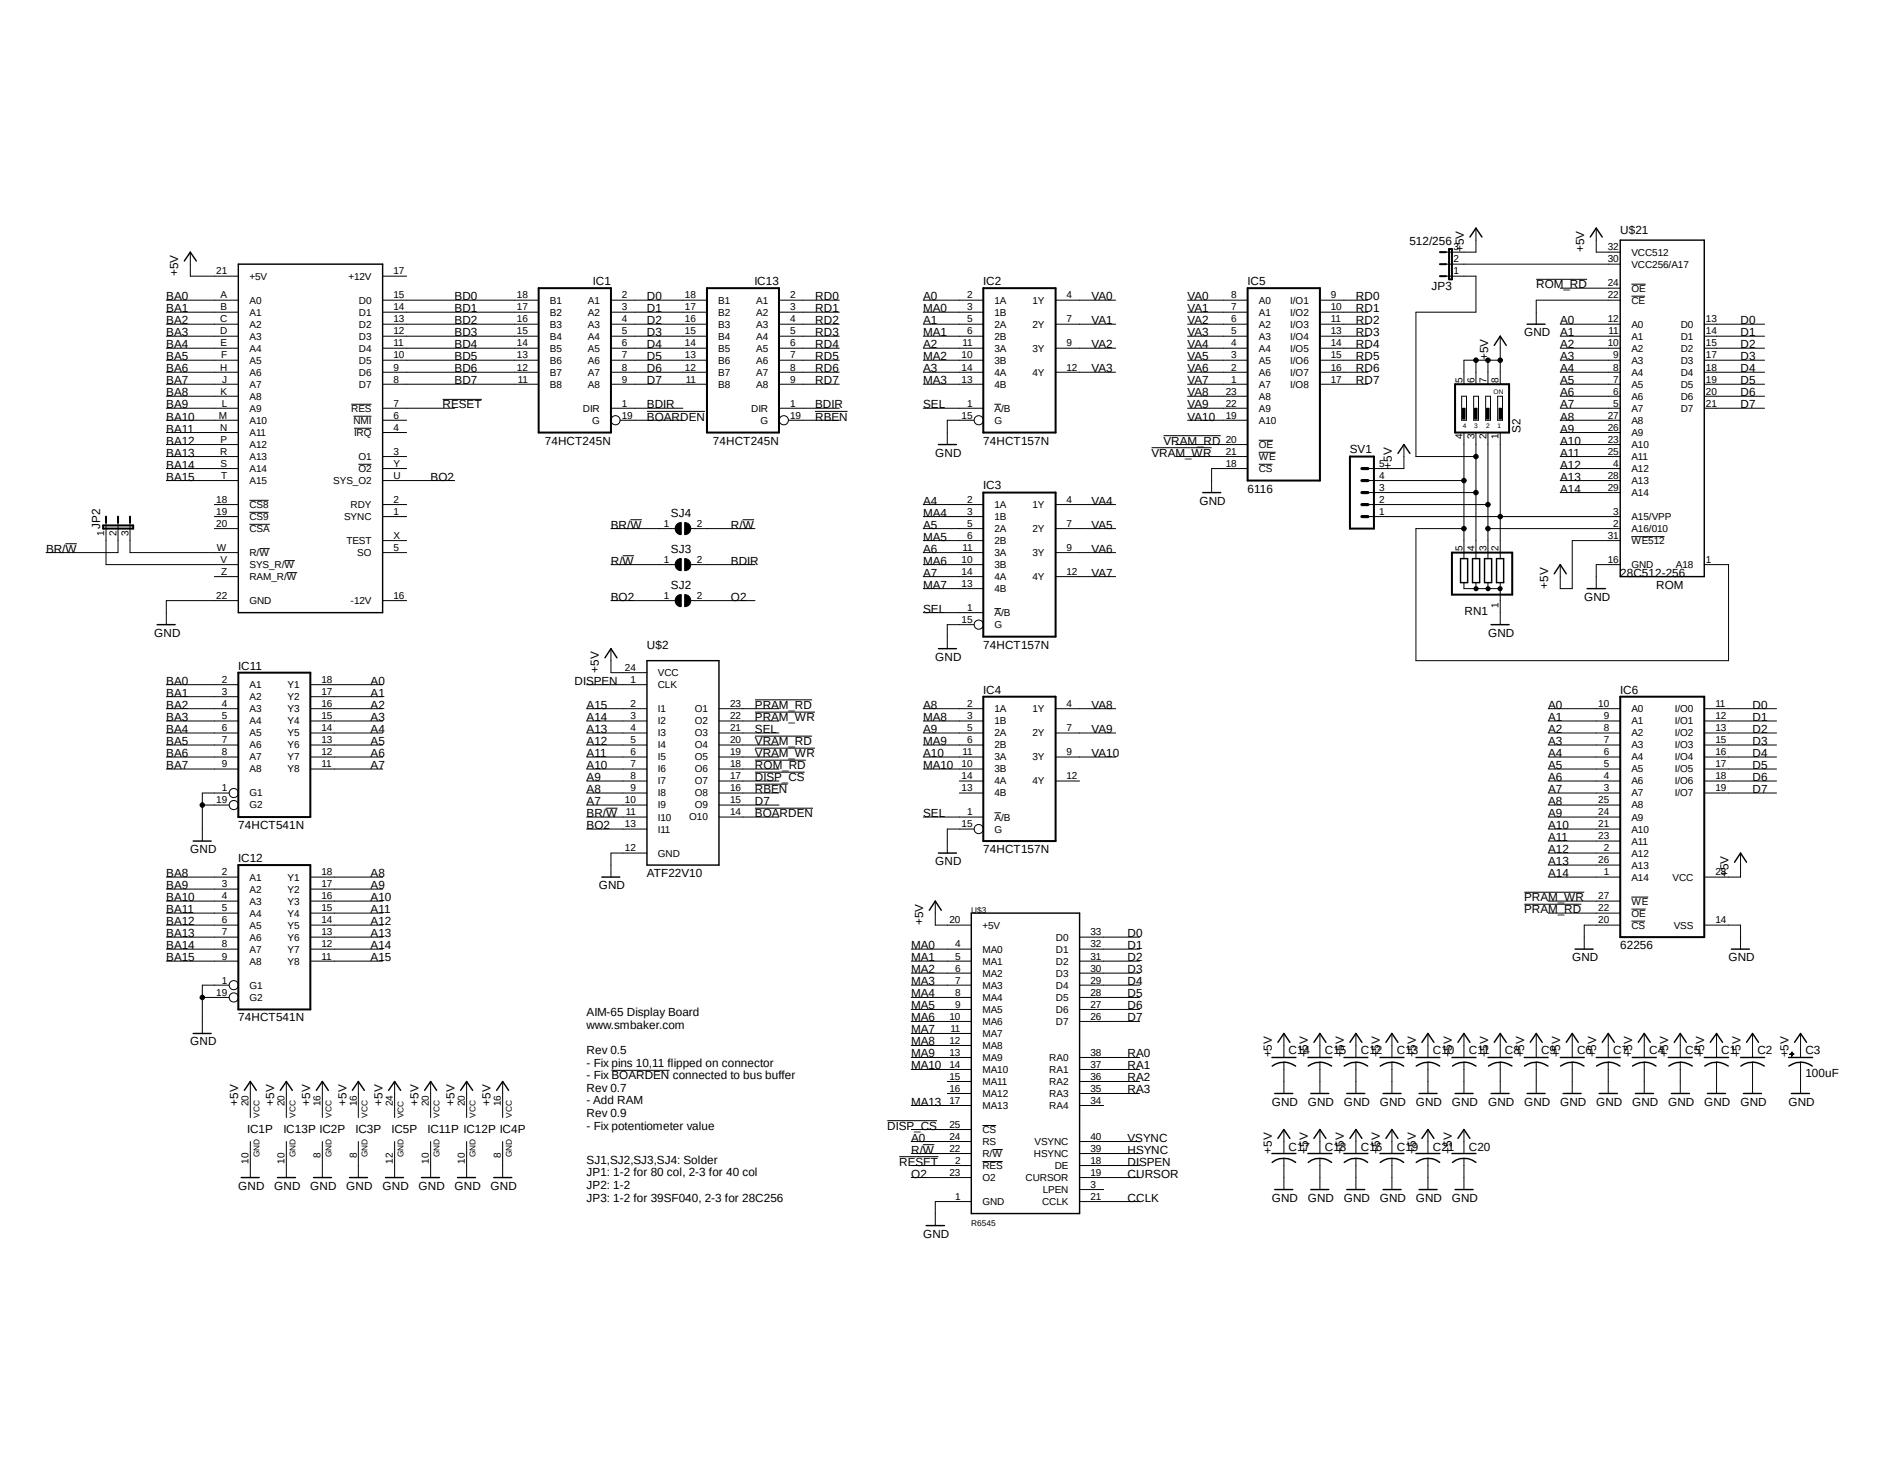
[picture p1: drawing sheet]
<svg xmlns="http://www.w3.org/2000/svg" width="279mm" height="216mm" viewBox="0 0 279 216" stroke-linecap="round" stroke-linejoin="round" font-family="sans-serif">
<defs><g id="words">
<g font-size="1.7">
<text x="240" y="34.7">U$21</text>
<text x="26.4" y="40.9" transform="rotate(-90 26.4 40.9)">+5V</text>
<text x="208.8" y="36.3">512/256</text>
<text x="216.9" y="37.3" transform="rotate(-90 216.9 37.3)">+5V</text>
<text x="234.7" y="37.3" transform="rotate(-90 234.7 37.3)">+5V</text>
<text x="24.6" y="44.4">BA0</text>
<text x="24.6" y="46.2">BA1</text>
<text x="67.4" y="46.2">BD1</text>
<text x="67.4" y="44.4">BD0</text>
<text x="87.8" y="42.2">IC1</text>
<text x="95.8" y="44.4">D0</text>
<text x="95.8" y="46.2">D1</text>
<text x="111.8" y="42.2">IC13</text>
<text x="120.8" y="44.4">RD0</text>
<text x="120.8" y="46.2">RD1</text>
<text x="136.8" y="44.4">A0</text>
<text x="136.8" y="46.2">MA0</text>
<text x="145.7" y="42.2">IC2</text>
<text x="161.7" y="44.4">VA0</text>
<text x="175.9" y="44.4">VA0</text>
<text x="175.9" y="46.2">VA1</text>
<text x="184.8" y="42.2">IC5</text>
<text x="200.9" y="44.4">RD0</text>
<text x="200.9" y="46.2">RD1</text>
<text x="212.1" y="43">JP3</text>
<text x="227.6" y="42.7">ROM_RD</text>
<text x="24.6" y="51.6">BA4</text>
<text x="24.6" y="53.3">BA5</text>
<text x="24.6" y="48">BA2</text>
<text x="24.6" y="49.8">BA3</text>
<text x="67.4" y="48">BD2</text>
<text x="67.4" y="49.8">BD3</text>
<text x="67.4" y="51.6">BD4</text>
<text x="67.4" y="53.3">BD5</text>
<text x="95.8" y="48">D2</text>
<text x="95.8" y="49.8">D3</text>
<text x="95.8" y="51.6">D4</text>
<text x="95.8" y="53.3">D5</text>
<text x="120.8" y="48">RD2</text>
<text x="120.8" y="49.8">RD3</text>
<text x="120.8" y="51.6">RD4</text>
<text x="120.8" y="53.3">RD5</text>
<text x="136.8" y="48">A1</text>
<text x="136.8" y="49.8">MA1</text>
<text x="136.8" y="51.6">A2</text>
<text x="136.8" y="53.3">MA2</text>
<text x="161.7" y="48">VA1</text>
<text x="161.7" y="51.6">VA2</text>
<text x="175.9" y="48">VA2</text>
<text x="175.9" y="49.8">VA3</text>
<text x="175.9" y="51.6">VA4</text>
<text x="175.9" y="53.3">VA5</text>
<text x="200.9" y="48">RD2</text>
<text x="200.9" y="49.8">RD3</text>
<text x="200.9" y="51.6">RD4</text>
<text x="200.9" y="53.3">RD5</text>
<text x="220.5" y="53.3" transform="rotate(-90 220.5 53.3)">+5V</text>
<text x="225.8" y="49.8">GND</text>
<text x="231.1" y="48">A0</text>
<text x="231.1" y="49.8">A1</text>
<text x="231.1" y="51.6">A2</text>
<text x="231.1" y="53.3">A3</text>
<text x="257.9" y="48">D0</text>
<text x="257.9" y="49.8">D1</text>
<text x="257.9" y="51.6">D2</text>
<text x="257.9" y="53.3">D3</text>
<text x="24.6" y="55.1">BA6</text>
<text x="24.6" y="56.9">BA7</text>
<text x="24.6" y="58.7">BA8</text>
<text x="67.4" y="55.1">BD6</text>
<text x="67.4" y="56.9">BD7</text>
<text x="95.8" y="55.1">D6</text>
<text x="95.8" y="56.9">D7</text>
<text x="120.8" y="55.1">RD6</text>
<text x="120.8" y="56.9">RD7</text>
<text x="136.8" y="55.1">A3</text>
<text x="136.8" y="56.9">MA3</text>
<text x="161.7" y="55.1">VA3</text>
<text x="175.9" y="55.1">VA6</text>
<text x="175.9" y="56.9">VA7</text>
<text x="175.9" y="58.7">VA8</text>
<text x="200.9" y="55.1">RD6</text>
<text x="200.9" y="56.9">RD7</text>
<text x="231.1" y="55.1">A4</text>
<text x="231.1" y="56.9">A5</text>
<text x="231.1" y="58.7">A6</text>
<text x="257.9" y="55.1">D4</text>
<text x="257.9" y="56.9">D5</text>
<text x="257.9" y="58.7">D6</text>
<text x="24.6" y="60.5">BA9</text>
<text x="24.6" y="62.3">BA10</text>
<text x="24.6" y="64.1">BA11</text>
<text x="24.6" y="65.8">BA12</text>
<text x="65.6" y="60.5">RESET</text>
<text x="80.7" y="65.8">74HCT245N</text>
<text x="95.8" y="60.5">BDIR</text>
<text x="95.8" y="62.3">BOARDEN</text>
<text x="105.6" y="65.8">74HCT245N</text>
<text x="120.8" y="60.5">BDIR</text>
<text x="120.8" y="62.3">RBEN</text>
<text x="136.8" y="60.5">SEL</text>
<text x="145.7" y="65.8">74HCT157N</text>
<text x="172.4" y="65.8">VRAM_RD</text>
<text x="175.9" y="62.3">VA10</text>
<text x="175.9" y="60.5">VA9</text>
<text x="225.3" y="64.1" transform="rotate(-90 225.3 64.1)">S2</text>
<text x="231.1" y="60.5">A7</text>
<text x="231.1" y="62.3">A8</text>
<text x="231.1" y="64.1">A9</text>
<text x="231.1" y="65.8">A10</text>
<text x="257.9" y="60.5">D7</text>
<text x="24.6" y="69.4">BA14</text>
<text x="24.6" y="71.2">BA15</text>
<text x="24.6" y="67.6">BA13</text>
<text x="63.8" y="71.2">BO2</text>
<text x="138.6" y="67.6">GND</text>
<text x="170.6" y="67.6">VRAM_WR</text>
<text x="200" y="67.1">SV1</text>
<text x="206.2" y="69.4" transform="rotate(-90 206.2 69.4)">+5V</text>
<text x="231.1" y="67.6">A11</text>
<text x="231.1" y="69.4">A12</text>
<text x="231.1" y="71.2">A13</text>
<text x="99.4" y="76.5">SJ4</text>
<text x="136.8" y="74.7">A4</text>
<text x="136.8" y="76.5">MA4</text>
<text x="145.7" y="72.5">IC3</text>
<text x="161.7" y="74.7">VA4</text>
<text x="177.7" y="74.7">GND</text>
<text x="184.8" y="72.9">6116</text>
<text x="231.1" y="72.9">A14</text>
<text x="6.8" y="81.8">BR/W</text>
<text x="14.8" y="78.3" transform="rotate(-90 14.8 78.3)">JP2</text>
<text x="90.5" y="78.3">BR/W</text>
<text x="90.5" y="83.6">R/W</text>
<text x="99.4" y="81.8">SJ3</text>
<text x="108.3" y="83.6">BDIR</text>
<text x="108.3" y="78.3">R/W</text>
<text x="136.8" y="78.3">A5</text>
<text x="136.8" y="80.1">MA5</text>
<text x="136.8" y="81.8">A6</text>
<text x="136.8" y="83.6">MA6</text>
<text x="161.7" y="78.3">VA5</text>
<text x="161.7" y="81.8">VA6</text>
<text x="90.5" y="88.9">BO2</text>
<text x="99.4" y="87.2">SJ2</text>
<text x="108.3" y="88.9">O2</text>
<text x="136.8" y="85.4">A7</text>
<text x="136.8" y="87.2">MA7</text>
<text x="161.7" y="85.4">VA7</text>
<text x="229.4" y="87.2" transform="rotate(-90 229.4 87.2)">+5V</text>
<text x="234.7" y="88.9">GND</text>
<text x="240" y="85.4">28C512-256</text>
<text x="245.4" y="87.2">ROM</text>
<text x="22.9" y="94.3">GND</text>
<text x="136.8" y="90.7">SEL</text>
<text x="217" y="91.1">RN1</text>
<text x="220.5" y="94.3">GND</text>
<text x="24.6" y="101.4">BA0</text>
<text x="35.3" y="99.2">IC11</text>
<text x="54.9" y="101.4">A0</text>
<text x="85.1" y="101.4">DISPEN</text>
<text x="88.7" y="99.6" transform="rotate(-90 88.7 99.6)">+5V</text>
<text x="95.8" y="96.1">U$2</text>
<text x="138.6" y="97.8">GND</text>
<text x="145.7" y="96.1">74HCT157N</text>
<text x="24.6" y="103.2">BA1</text>
<text x="24.6" y="105">BA2</text>
<text x="24.6" y="106.8">BA3</text>
<text x="54.9" y="103.2">A1</text>
<text x="54.9" y="105">A2</text>
<text x="54.9" y="106.8">A3</text>
<text x="86.9" y="105">A15</text>
<text x="86.9" y="106.8">A14</text>
<text x="111.8" y="105">PRAM_RD</text>
<text x="111.8" y="106.8">PRAM_WR</text>
<text x="136.8" y="105">A8</text>
<text x="136.8" y="106.8">MA8</text>
<text x="145.7" y="102.7">IC4</text>
<text x="161.7" y="105">VA8</text>
<text x="229.4" y="105">A0</text>
<text x="229.4" y="106.8">A1</text>
<text x="240" y="102.7">IC6</text>
<text x="259.6" y="105">D0</text>
<text x="259.6" y="106.8">D1</text>
<text x="24.6" y="108.5">BA4</text>
<text x="24.6" y="110.3">BA5</text>
<text x="24.6" y="112.1">BA6</text>
<text x="24.6" y="113.9">BA7</text>
<text x="54.9" y="108.5">A4</text>
<text x="54.9" y="110.3">A5</text>
<text x="54.9" y="112.1">A6</text>
<text x="54.9" y="113.9">A7</text>
<text x="86.9" y="113.9">A10</text>
<text x="86.9" y="112.1">A11</text>
<text x="86.9" y="110.3">A12</text>
<text x="86.9" y="108.5">A13</text>
<text x="111.8" y="108.5">SEL</text>
<text x="111.8" y="110.3">VRAM_RD</text>
<text x="111.8" y="112.1">VRAM_WR</text>
<text x="111.8" y="113.9">ROM_RD</text>
<text x="136.8" y="108.5">A9</text>
<text x="136.8" y="110.3">MA9</text>
<text x="136.8" y="112.1">A10</text>
<text x="136.8" y="113.9">MA10</text>
<text x="161.7" y="112.1">VA10</text>
<text x="161.7" y="108.5">VA9</text>
<text x="229.4" y="108.5">A2</text>
<text x="229.4" y="110.3">A3</text>
<text x="229.4" y="112.1">A4</text>
<text x="229.4" y="113.9">A5</text>
<text x="259.6" y="108.5">D2</text>
<text x="259.6" y="110.3">D3</text>
<text x="259.6" y="112.1">D4</text>
<text x="259.6" y="113.9">D5</text>
<text x="86.9" y="119.2">A7</text>
<text x="86.9" y="117.4">A8</text>
<text x="86.9" y="115.7">A9</text>
<text x="111.8" y="119.2">D7</text>
<text x="111.8" y="117.4">RBEN</text>
<text x="111.8" y="115.7">DISP_CS</text>
<text x="229.4" y="115.7">A6</text>
<text x="229.4" y="117.4">A7</text>
<text x="229.4" y="119.2">A8</text>
<text x="259.6" y="115.7">D6</text>
<text x="259.6" y="117.4">D7</text>
<text x="35.3" y="122.8">74HCT541N</text>
<text x="86.9" y="122.8">BO2</text>
<text x="86.9" y="121">BR/W</text>
<text x="111.8" y="121">BOARDEN</text>
<text x="136.8" y="121">SEL</text>
<text x="229.4" y="121">A9</text>
<text x="229.4" y="122.8">A10</text>
<text x="229.4" y="124.5">A11</text>
<text x="24.6" y="129.9">BA8</text>
<text x="24.6" y="131.7">BA9</text>
<text x="28.2" y="126.3">GND</text>
<text x="35.3" y="127.7">IC12</text>
<text x="54.9" y="129.9">A8</text>
<text x="54.9" y="131.7">A9</text>
<text x="88.7" y="131.7">GND</text>
<text x="95.8" y="129.9">ATF22V10</text>
<text x="138.6" y="128.1">GND</text>
<text x="145.7" y="126.3">74HCT157N</text>
<text x="229.4" y="126.3">A12</text>
<text x="229.4" y="128.1">A13</text>
<text x="229.4" y="129.9">A14</text>
<text x="256.1" y="129.9" transform="rotate(-90 256.1 129.9)">+5V</text>
<text x="24.6" y="133.4">BA10</text>
<text x="24.6" y="135.2">BA11</text>
<text x="24.6" y="137">BA12</text>
<text x="54.9" y="133.4">A10</text>
<text x="54.9" y="135.2">A11</text>
<text x="54.9" y="137">A12</text>
<text x="136.8" y="137" transform="rotate(-90 136.8 137)">+5V</text>
<text x="225.8" y="135.2">PRAM_RD</text>
<text x="225.8" y="133.4">PRAM_WR</text>
<text x="24.6" y="140.5">BA14</text>
<text x="24.6" y="142.3">BA15</text>
<text x="24.6" y="138.8">BA13</text>
<text x="54.9" y="138.8">A13</text>
<text x="54.9" y="142.3">A15</text>
<text x="54.9" y="140.5">A14</text>
<text x="135" y="140.5">MA0</text>
<text x="135" y="142.3">MA1</text>
<text x="167" y="138.8">D0</text>
<text x="167" y="140.5">D1</text>
<text x="167" y="142.3">D2</text>
<text x="232.9" y="142.3">GND</text>
<text x="240" y="140.5">62256</text>
<text x="256.1" y="142.3">GND</text>
<text x="135" y="144.1">MA2</text>
<text x="135" y="145.9">MA3</text>
<text x="135" y="147.7">MA4</text>
<text x="135" y="149.5">MA5</text>
<text x="167" y="144.1">D3</text>
<text x="167" y="145.9">D4</text>
<text x="167" y="147.7">D5</text>
<text x="167" y="149.5">D6</text>
<text x="28.2" y="154.8">GND</text>
<text x="35.3" y="151.3">74HCT541N</text>
<text x="86.9" y="150.5">AIM-65 Display Board</text>
<text x="86.9" y="152.4">www.smbaker.com</text>
<text x="135" y="154.8">MA8</text>
<text x="135" y="151.3">MA6</text>
<text x="135" y="153">MA7</text>
<text x="167" y="151.3">D7</text>
<text x="86.9" y="156.1">Rev 0.5</text>
<text x="86.9" y="157.9">- Fix pins 10,11 flipped on connector</text>
<text x="86.9" y="159.8">- Fix BOARDEN connected to bus buffer</text>
<text x="86.9" y="161.7">Rev 0.7</text>
<text x="135" y="156.6">MA9</text>
<text x="135" y="158.4">MA10</text>
<text x="167" y="156.6">RA0</text>
<text x="167" y="158.4">RA1</text>
<text x="167" y="160.1">RA2</text>
<text x="167" y="161.9">RA3</text>
<text x="188.4" y="156.6" transform="rotate(-90 188.4 156.6)">+5V</text>
<text x="190.9" y="156.1">C14</text>
<text x="193.8" y="156.6" transform="rotate(-90 193.8 156.6)">+5V</text>
<text x="196.3" y="156.1">C15</text>
<text x="199.1" y="156.6" transform="rotate(-90 199.1 156.6)">+5V</text>
<text x="201.6" y="156.1">C12</text>
<text x="204.4" y="156.6" transform="rotate(-90 204.4 156.6)">+5V</text>
<text x="206.9" y="156.1">C13</text>
<text x="209.8" y="156.6" transform="rotate(-90 209.8 156.6)">+5V</text>
<text x="212.3" y="156.1">C10</text>
<text x="215.1" y="156.6" transform="rotate(-90 215.1 156.6)">+5V</text>
<text x="217.6" y="156.1">C11</text>
<text x="220.5" y="156.6" transform="rotate(-90 220.5 156.6)">+5V</text>
<text x="222.9" y="156.1">C8</text>
<text x="225.8" y="156.6" transform="rotate(-90 225.8 156.6)">+5V</text>
<text x="228.3" y="156.1">C9</text>
<text x="231.1" y="156.6" transform="rotate(-90 231.1 156.6)">+5V</text>
<text x="233.6" y="156.1">C6</text>
<text x="236.5" y="156.6" transform="rotate(-90 236.5 156.6)">+5V</text>
<text x="239" y="156.1">C7</text>
<text x="241.8" y="156.6" transform="rotate(-90 241.8 156.6)">+5V</text>
<text x="244.3" y="156.1">C4</text>
<text x="247.1" y="156.6" transform="rotate(-90 247.1 156.6)">+5V</text>
<text x="249.6" y="156.1">C5</text>
<text x="252.5" y="156.6" transform="rotate(-90 252.5 156.6)">+5V</text>
<text x="255" y="156.1">C1</text>
<text x="257.9" y="156.6" transform="rotate(-90 257.9 156.6)">+5V</text>
<text x="260.3" y="156.1">C2</text>
<text x="265" y="156.6" transform="rotate(-90 265 156.6)">+5V</text>
<text x="267.5" y="156.1">C3</text>
<text x="267.5" y="159.5">100uF</text>
<text x="35.3" y="163.7" transform="rotate(-90 35.3 163.7)">+5V</text>
<text x="36.6" y="167.7">IC1P</text>
<text x="40.6" y="163.7" transform="rotate(-90 40.6 163.7)">+5V</text>
<text x="42" y="167.7">IC13P IC2P</text>
<text x="46" y="163.7" transform="rotate(-90 46 163.7)">+5V</text>
<text x="51.3" y="163.7" transform="rotate(-90 51.3 163.7)">+5V</text>
<text x="52.7" y="167.7">IC3P</text>
<text x="56.7" y="163.7" transform="rotate(-90 56.7 163.7)">+5V</text>
<text x="58" y="167.7">IC5P</text>
<text x="62" y="163.7" transform="rotate(-90 62 163.7)">+5V</text>
<text x="63.3" y="167.7">IC11P IC12P IC4P</text>
<text x="67.4" y="163.7" transform="rotate(-90 67.4 163.7)">+5V</text>
<text x="72.7" y="163.7" transform="rotate(-90 72.7 163.7)">+5V</text>
<text x="86.9" y="163.5">- Add RAM</text>
<text x="86.9" y="165.4">Rev 0.9</text>
<text x="86.9" y="167.3">- Fix potentiometer value</text>
<text x="131.4" y="167.3">DISP_CS</text>
<text x="135" y="163.7">MA13</text>
<text x="188.4" y="163.7">GND</text>
<text x="193.8" y="163.7">GND</text>
<text x="199.1" y="163.7">GND</text>
<text x="204.4" y="163.7">GND</text>
<text x="209.8" y="163.7">GND</text>
<text x="215.1" y="163.7">GND</text>
<text x="220.5" y="163.7">GND</text>
<text x="225.8" y="163.7">GND</text>
<text x="231.1" y="163.7">GND</text>
<text x="236.5" y="163.7">GND</text>
<text x="241.8" y="163.7">GND</text>
<text x="247.1" y="163.7">GND</text>
<text x="252.5" y="163.7">GND</text>
<text x="257.9" y="163.7">GND</text>
<text x="265" y="163.7">GND</text>
<text x="86.9" y="172.3">SJ1,SJ2,SJ3,SJ4: Solder</text>
<text x="133.2" y="172.6">RESET</text>
<text x="135" y="169">A0</text>
<text x="135" y="170.8">R/W</text>
<text x="167" y="169">VSYNC</text>
<text x="167" y="170.8">HSYNC</text>
<text x="167" y="172.6">DISPEN</text>
<text x="188.4" y="170.8" transform="rotate(-90 188.4 170.8)">+5V</text>
<text x="190.9" y="170.4">C17</text>
<text x="193.8" y="170.8" transform="rotate(-90 193.8 170.8)">+5V</text>
<text x="196.3" y="170.4">C18</text>
<text x="199.1" y="170.8" transform="rotate(-90 199.1 170.8)">+5V</text>
<text x="201.6" y="170.4">C16</text>
<text x="204.4" y="170.8" transform="rotate(-90 204.4 170.8)">+5V</text>
<text x="206.9" y="170.4">C19</text>
<text x="209.8" y="170.8" transform="rotate(-90 209.8 170.8)">+5V</text>
<text x="212.3" y="170.4">C21</text>
<text x="215.1" y="170.8" transform="rotate(-90 215.1 170.8)">+5V</text>
<text x="217.6" y="170.4">C20</text>
<text x="35.3" y="176.1">GND</text>
<text x="40.6" y="176.1">GND</text>
<text x="46" y="176.1">GND</text>
<text x="51.3" y="176.1">GND</text>
<text x="56.7" y="176.1">GND</text>
<text x="62" y="176.1">GND</text>
<text x="67.4" y="176.1">GND</text>
<text x="72.7" y="176.1">GND</text>
<text x="86.9" y="174.2">JP1: 1-2 for 80 col, 2-3 for 40 col</text>
<text x="86.9" y="176.1">JP2: 1-2</text>
<text x="86.9" y="177.9">JP3: 1-2 for 39SF040, 2-3 for 28C256</text>
<text x="135" y="174.4">O2</text>
<text x="167" y="174.4">CURSOR</text>
<text x="167" y="177.9">CCLK</text>
<text x="188.4" y="177.9">GND</text>
<text x="193.8" y="177.9">GND</text>
<text x="199.1" y="177.9">GND</text>
<text x="204.4" y="177.9">GND</text>
<text x="209.8" y="177.9">GND</text>
<text x="215.1" y="177.9">GND</text>
<text x="136.8" y="183.3">GND</text>
</g>
<g font-size="1.5">
<text x="32" y="40.6">21</text>
<text x="37" y="41.4">+5V</text>
<text x="51.6" y="41.4">+12V</text>
<text x="58.3" y="40.6">17</text>
<text x="215.3" y="40.6">1</text>
<text x="215.3" y="38.9">2</text>
<text x="215.3" y="37.1">3</text>
<text x="238.2" y="37.1">32</text>
<text x="238.2" y="38.9">30</text>
<text x="241.7" y="37.9">VCC512</text>
<text x="241.7" y="39.7">VCC256/A17</text>
<text x="32.6" y="47.8">C</text>
<text x="32.7" y="44.2">A</text>
<text x="32.7" y="46">B</text>
<text x="37" y="45">A0</text>
<text x="37" y="46.8">A1</text>
<text x="53.2" y="45">D0</text>
<text x="53.2" y="46.8">D1</text>
<text x="58.3" y="44.2">15</text>
<text x="58.3" y="46">14</text>
<text x="58.3" y="47.8">13</text>
<text x="76.6" y="47.8">16</text>
<text x="76.6" y="46">17</text>
<text x="76.6" y="44.2">18</text>
<text x="81.4" y="46.8">B2</text>
<text x="81.4" y="45">B1</text>
<text x="87.1" y="45">A1</text>
<text x="87.1" y="46.8">A2</text>
<text x="92.1" y="44.2">2</text>
<text x="92.1" y="46">3</text>
<text x="92.1" y="47.8">4</text>
<text x="101.5" y="47.8">16</text>
<text x="101.5" y="46">17</text>
<text x="101.5" y="44.2">18</text>
<text x="106.4" y="46.8">B2</text>
<text x="106.4" y="45">B1</text>
<text x="112" y="45">A1</text>
<text x="112" y="46.8">A2</text>
<text x="117.1" y="44.2">2</text>
<text x="117.1" y="46">3</text>
<text x="117.1" y="47.8">4</text>
<text x="143.3" y="44.2">2</text>
<text x="143.3" y="46">3</text>
<text x="143.3" y="47.8">5</text>
<text x="147.3" y="45">1A</text>
<text x="147.3" y="46.8">1B</text>
<text x="153" y="45">1Y</text>
<text x="158" y="44.2">4</text>
<text x="158" y="47.8">7</text>
<text x="182.4" y="44.2">8</text>
<text x="182.4" y="46">7</text>
<text x="182.4" y="47.8">6</text>
<text x="186.5" y="45">A0</text>
<text x="186.5" y="46.8">A1</text>
<text x="191.1" y="45">I/O1</text>
<text x="191.1" y="46.8">I/O2</text>
<text x="197.1" y="44.2">9</text>
<text x="197.1" y="46">10</text>
<text x="197.1" y="47.8">11</text>
<text x="238.2" y="47.8">12</text>
<text x="238.2" y="44.2">22</text>
<text x="238.2" y="42.4">24</text>
<text x="241.7" y="45">CE</text>
<text x="241.7" y="43.2">OE</text>
<text x="252.7" y="47.8">13</text>
<text x="32.6" y="49.5">D</text>
<text x="32.7" y="51.3">E</text>
<text x="32.8" y="53.1">F</text>
<text x="37" y="48.6">A2</text>
<text x="37" y="50.3">A3</text>
<text x="37" y="52.1">A4</text>
<text x="37" y="53.9">A5</text>
<text x="53.2" y="48.6">D2</text>
<text x="53.2" y="50.3">D3</text>
<text x="53.2" y="52.1">D4</text>
<text x="53.2" y="53.9">D5</text>
<text x="58.3" y="49.5">12</text>
<text x="58.3" y="51.3">11</text>
<text x="58.3" y="53.1">10</text>
<text x="76.6" y="53.1">13</text>
<text x="76.6" y="51.3">14</text>
<text x="76.6" y="49.5">15</text>
<text x="81.4" y="53.9">B6</text>
<text x="81.4" y="52.1">B5</text>
<text x="81.4" y="50.3">B4</text>
<text x="81.4" y="48.6">B3</text>
<text x="87.1" y="48.6">A3</text>
<text x="87.1" y="50.3">A4</text>
<text x="87.1" y="52.1">A5</text>
<text x="87.1" y="53.9">A6</text>
<text x="92.1" y="49.5">5</text>
<text x="92.1" y="51.3">6</text>
<text x="92.1" y="53.1">7</text>
<text x="101.5" y="53.1">13</text>
<text x="101.5" y="51.3">14</text>
<text x="101.5" y="49.5">15</text>
<text x="106.4" y="53.9">B6</text>
<text x="106.4" y="52.1">B5</text>
<text x="106.4" y="50.3">B4</text>
<text x="106.4" y="48.6">B3</text>
<text x="112" y="48.6">A3</text>
<text x="112" y="50.3">A4</text>
<text x="112" y="52.1">A5</text>
<text x="112" y="53.9">A6</text>
<text x="117.1" y="49.5">5</text>
<text x="117.1" y="51.3">6</text>
<text x="117.1" y="53.1">7</text>
<text x="142.5" y="53.1">10</text>
<text x="142.6" y="51.3">11</text>
<text x="143.3" y="49.5">6</text>
<text x="147.3" y="48.6">2A</text>
<text x="147.3" y="50.3">2B</text>
<text x="147.3" y="53.9">3B</text>
<text x="147.3" y="52.1">3A</text>
<text x="153" y="48.6">2Y</text>
<text x="153" y="52.1">3Y</text>
<text x="158" y="51.3">9</text>
<text x="182.4" y="49.5">5</text>
<text x="182.4" y="51.3">4</text>
<text x="182.4" y="53.1">3</text>
<text x="186.5" y="48.6">A2</text>
<text x="186.5" y="50.3">A3</text>
<text x="186.5" y="52.1">A4</text>
<text x="186.5" y="53.9">A5</text>
<text x="191.1" y="52.1">I/O5</text>
<text x="191.1" y="53.9">I/O6</text>
<text x="191.1" y="48.6">I/O3</text>
<text x="191.1" y="50.3">I/O4</text>
<text x="197.1" y="51.3">14</text>
<text x="197.1" y="53.1">15</text>
<text x="197.1" y="49.5">13</text>
<text x="238.2" y="51.3">10</text>
<text x="238.3" y="49.5">11</text>
<text x="239" y="53.1">9</text>
<text x="241.7" y="48.6">A0</text>
<text x="241.7" y="50.3">A1</text>
<text x="241.7" y="52.1">A2</text>
<text x="241.7" y="53.9">A3</text>
<text x="249" y="48.6">D0</text>
<text x="249" y="50.3">D1</text>
<text x="249" y="52.1">D2</text>
<text x="249" y="53.9">D3</text>
<text x="252.7" y="49.5">14</text>
<text x="252.7" y="51.3">15</text>
<text x="252.7" y="53.1">17</text>
<text x="32.6" y="54.9">H</text>
<text x="32.7" y="58.5">K</text>
<text x="32.9" y="56.7">J</text>
<text x="37" y="55.7">A6</text>
<text x="37" y="57.4">A7</text>
<text x="37" y="59.2">A8</text>
<text x="53.2" y="55.7">D6</text>
<text x="53.2" y="57.4">D7</text>
<text x="58.3" y="54.9">9</text>
<text x="58.3" y="56.7">8</text>
<text x="76.6" y="54.9">12</text>
<text x="76.7" y="56.7">11</text>
<text x="81.4" y="57.4">B8</text>
<text x="81.4" y="55.7">B7</text>
<text x="87.1" y="55.7">A7</text>
<text x="87.1" y="57.4">A8</text>
<text x="92.1" y="54.9">8</text>
<text x="92.1" y="56.7">9</text>
<text x="101.5" y="54.9">12</text>
<text x="101.6" y="56.7">11</text>
<text x="106.4" y="57.4">B8</text>
<text x="106.4" y="55.7">B7</text>
<text x="112" y="55.7">A7</text>
<text x="112" y="57.4">A8</text>
<text x="117.1" y="54.9">8</text>
<text x="117.1" y="56.7">9</text>
<text x="142.5" y="56.7">13</text>
<text x="142.5" y="54.9">14</text>
<text x="147.3" y="57.4">4B</text>
<text x="147.3" y="55.7">4A</text>
<text x="153" y="55.7">4Y</text>
<text x="158" y="54.9">12</text>
<text x="181.6" y="58.5">23</text>
<text x="182.4" y="54.9">2</text>
<text x="182.4" y="56.7">1</text>
<text x="186.5" y="55.7">A6</text>
<text x="186.5" y="57.4">A7</text>
<text x="186.5" y="59.2">A8</text>
<text x="191.1" y="55.7">I/O7</text>
<text x="191.1" y="57.4">I/O8</text>
<text x="197.1" y="54.9">16</text>
<text x="197.1" y="56.7">17</text>
<text x="216.7" y="56.7" transform="rotate(-90 216.7 56.7)">5</text>
<text x="218.4" y="56.7" transform="rotate(-90 218.4 56.7)">6</text>
<text x="220.2" y="56.7" transform="rotate(-90 220.2 56.7)">7</text>
<text x="222" y="56.7" transform="rotate(-90 222 56.7)">8</text>
<text x="239" y="54.9">8</text>
<text x="239" y="56.7">7</text>
<text x="239" y="58.5">6</text>
<text x="241.7" y="55.7">A4</text>
<text x="241.7" y="57.4">A5</text>
<text x="241.7" y="59.2">A6</text>
<text x="249" y="55.7">D4</text>
<text x="249" y="57.4">D5</text>
<text x="249" y="59.2">D6</text>
<text x="252.7" y="54.9">18</text>
<text x="252.7" y="56.7">19</text>
<text x="252.7" y="58.5">20</text>
<text x="32.4" y="62">M</text>
<text x="32.6" y="63.8">N</text>
<text x="32.7" y="65.6">P</text>
<text x="32.9" y="60.2">L</text>
<text x="37" y="61">A9</text>
<text x="37" y="62.8">A10</text>
<text x="37" y="64.6">A11</text>
<text x="52" y="61">RES</text>
<text x="52.4" y="62.8">NMI</text>
<text x="52.5" y="64.6">IRQ</text>
<text x="58.3" y="60.2">7</text>
<text x="58.3" y="62">6</text>
<text x="58.3" y="63.8">4</text>
<text x="86.4" y="61">DIR</text>
<text x="87.7" y="62.8">G</text>
<text x="92.1" y="60.2">1</text>
<text x="92.1" y="62">19</text>
<text x="111.3" y="61">DIR</text>
<text x="112.6" y="62.8">G</text>
<text x="117.1" y="60.2">1</text>
<text x="117.1" y="62">19</text>
<text x="142.5" y="62">15</text>
<text x="143.3" y="60.2">1</text>
<text x="147.3" y="61">A/B</text>
<text x="147.3" y="62.8">G</text>
<text x="181.6" y="60.2">22</text>
<text x="181.6" y="62">19</text>
<text x="181.6" y="65.6">20</text>
<text x="186.5" y="61">A9</text>
<text x="186.5" y="62.8">A10</text>
<text x="216.7" y="65.1" transform="rotate(-90 216.7 65.1)">4</text>
<text x="218.4" y="65.1" transform="rotate(-90 218.4 65.1)">3</text>
<text x="220.2" y="65.1" transform="rotate(-90 220.2 65.1)">2</text>
<text x="222" y="65.1" transform="rotate(-90 222 65.1)">1</text>
<text x="238.2" y="62">27</text>
<text x="238.2" y="63.8">26</text>
<text x="238.2" y="65.6">23</text>
<text x="239" y="60.2">5</text>
<text x="241.7" y="61">A7</text>
<text x="241.7" y="62.8">A8</text>
<text x="241.7" y="64.6">A9</text>
<text x="249" y="61">D7</text>
<text x="252.7" y="60.2">21</text>
<text x="32.6" y="67.4">R</text>
<text x="32.7" y="69.1">S</text>
<text x="32.8" y="70.9">T</text>
<text x="37" y="66.3">A12</text>
<text x="37" y="68.1">A13</text>
<text x="37" y="69.9">A14</text>
<text x="37" y="71.7">A15</text>
<text x="49.4" y="71.7">SYS_O2</text>
<text x="53.1" y="68.1">O1</text>
<text x="53.1" y="69.9">O2</text>
<text x="58.3" y="70.9">U</text>
<text x="58.3" y="67.4">3</text>
<text x="58.3" y="69.1">Y</text>
<text x="181.6" y="67.4">21</text>
<text x="181.6" y="69.1">18</text>
<text x="186.5" y="66.3">OE</text>
<text x="186.5" y="68.1">WE</text>
<text x="186.5" y="69.9">CS</text>
<text x="204.3" y="70.9">4</text>
<text x="204.3" y="69.1">5</text>
<text x="238.2" y="67.4">25</text>
<text x="238.2" y="70.9">28</text>
<text x="239" y="69.1">4</text>
<text x="241.7" y="66.3">A10</text>
<text x="241.7" y="68.1">A11</text>
<text x="241.7" y="69.9">A12</text>
<text x="241.7" y="71.7">A13</text>
<text x="32" y="74.5">18</text>
<text x="32" y="76.2">19</text>
<text x="37" y="77">CS9</text>
<text x="37" y="75.2">CS8</text>
<text x="51" y="77">SYNC</text>
<text x="51.9" y="75.2">RDY</text>
<text x="58.3" y="74.5">2</text>
<text x="58.3" y="76.2">1</text>
<text x="143.3" y="74.5">2</text>
<text x="143.3" y="76.2">3</text>
<text x="147.3" y="75.2">1A</text>
<text x="147.3" y="77">1B</text>
<text x="153" y="75.2">1Y</text>
<text x="158" y="74.5">4</text>
<text x="204.3" y="76.2">1</text>
<text x="204.3" y="74.5">2</text>
<text x="204.3" y="72.7">3</text>
<text x="238.2" y="72.7">29</text>
<text x="239" y="76.2">3</text>
<text x="241.7" y="73.4">A14</text>
<text x="241.7" y="77">A15/VPP</text>
<text x="15.5" y="79.3" transform="rotate(-90 15.5 79.3)">1</text>
<text x="17.3" y="79.3" transform="rotate(-90 17.3 79.3)">2</text>
<text x="19" y="79.3" transform="rotate(-90 19 79.3)">3</text>
<text x="32" y="78">20</text>
<text x="32.1" y="81.6">W</text>
<text x="32.7" y="83.4">V</text>
<text x="37" y="78.8">CSA</text>
<text x="37" y="82.4">R/W</text>
<text x="51.3" y="80.6">TEST</text>
<text x="52.9" y="82.3">SO</text>
<text x="58.3" y="79.8">X</text>
<text x="58.3" y="81.6">5</text>
<text x="98.3" y="83.4">1</text>
<text x="98.3" y="78">1</text>
<text x="103.2" y="83.4">2</text>
<text x="103.2" y="78">2</text>
<text x="142.5" y="83.4">10</text>
<text x="142.6" y="81.6">11</text>
<text x="143.3" y="78">5</text>
<text x="143.3" y="79.8">6</text>
<text x="147.3" y="78.8">2A</text>
<text x="147.3" y="80.6">2B</text>
<text x="147.3" y="82.4">3A</text>
<text x="153" y="78.8">2Y</text>
<text x="153" y="82.3">3Y</text>
<text x="158" y="78">7</text>
<text x="158" y="81.6">9</text>
<text x="216.7" y="81.6" transform="rotate(-90 216.7 81.6)">5</text>
<text x="218.4" y="81.6" transform="rotate(-90 218.4 81.6)">4</text>
<text x="220.2" y="81.6" transform="rotate(-90 220.2 81.6)">3</text>
<text x="222" y="81.6" transform="rotate(-90 222 81.6)">2</text>
<text x="238.2" y="83.4">16</text>
<text x="238.2" y="79.8">31</text>
<text x="239" y="78">2</text>
<text x="241.7" y="80.6">WE512</text>
<text x="241.7" y="78.8">A16/010</text>
<text x="252.7" y="83.4">1</text>
<text x="32" y="88.7">22</text>
<text x="32.8" y="85.1">Z</text>
<text x="37" y="84.2">SYS_R/W</text>
<text x="37" y="85.9">RAM_R/W</text>
<text x="37" y="89.5">GND</text>
<text x="51.9" y="89.5">-12V</text>
<text x="58.3" y="88.7">16</text>
<text x="98.3" y="88.7">1</text>
<text x="103.2" y="88.7">2</text>
<text x="142.5" y="86.9">13</text>
<text x="142.5" y="85.1">14</text>
<text x="147.3" y="84.2">3B</text>
<text x="147.3" y="87.7">4B</text>
<text x="147.3" y="85.9">4A</text>
<text x="153" y="85.9">4Y</text>
<text x="158" y="85.1">12</text>
<text x="241.7" y="84.2">GND</text>
<text x="248.3" y="84.1">A18</text>
<text x="142.5" y="92.2">15</text>
<text x="143.3" y="90.5">1</text>
<text x="147.3" y="93">G</text>
<text x="147.3" y="91.3">A/B</text>
<text x="222" y="90" transform="rotate(-90 222 90)">1</text>
<text x="32.9" y="101.2">2</text>
<text x="37" y="101.9">A1</text>
<text x="42.6" y="101.9">Y1</text>
<text x="47.6" y="101.2">18</text>
<text x="92.6" y="99.4">24</text>
<text x="93.4" y="101.2">1</text>
<text x="97.5" y="100.2">VCC</text>
<text x="97.5" y="101.9">CLK</text>
<text x="32.9" y="103">3</text>
<text x="32.9" y="104.7">4</text>
<text x="32.9" y="106.5">5</text>
<text x="37" y="103.7">A2</text>
<text x="37" y="105.5">A3</text>
<text x="37" y="107.3">A4</text>
<text x="42.6" y="107.3">Y4</text>
<text x="42.6" y="105.5">Y3</text>
<text x="42.6" y="103.7">Y2</text>
<text x="47.6" y="106.5">15</text>
<text x="47.6" y="104.7">16</text>
<text x="47.6" y="103">17</text>
<text x="93.4" y="104.7">2</text>
<text x="93.4" y="106.5">3</text>
<text x="97.5" y="105.5">I1</text>
<text x="97.5" y="107.3">I2</text>
<text x="102.9" y="105.5">O1</text>
<text x="102.9" y="107.3">O2</text>
<text x="108.2" y="104.7">23</text>
<text x="108.2" y="106.5">22</text>
<text x="143.3" y="104.7">2</text>
<text x="143.3" y="106.5">3</text>
<text x="147.3" y="105.5">1A</text>
<text x="147.3" y="107.3">1B</text>
<text x="153" y="105.5">1Y</text>
<text x="158" y="104.7">4</text>
<text x="236.8" y="104.7">10</text>
<text x="237.6" y="106.5">9</text>
<text x="241.7" y="105.5">A0</text>
<text x="241.7" y="107.3">A1</text>
<text x="248.1" y="105.5">I/O0</text>
<text x="248.1" y="107.3">I/O1</text>
<text x="254.1" y="104.7">11</text>
<text x="254.1" y="106.5">12</text>
<text x="32.9" y="108.3">6</text>
<text x="32.9" y="110.1">7</text>
<text x="32.9" y="111.8">8</text>
<text x="32.9" y="113.6">9</text>
<text x="37" y="109.1">A5</text>
<text x="37" y="110.8">A6</text>
<text x="37" y="112.6">A7</text>
<text x="42.6" y="112.6">Y7</text>
<text x="42.6" y="110.8">Y6</text>
<text x="42.6" y="109.1">Y5</text>
<text x="47.6" y="113.6">11</text>
<text x="47.6" y="111.8">12</text>
<text x="47.6" y="110.1">13</text>
<text x="47.6" y="108.3">14</text>
<text x="93.4" y="108.3">4</text>
<text x="93.4" y="110.1">5</text>
<text x="93.4" y="111.8">6</text>
<text x="93.4" y="113.6">7</text>
<text x="97.5" y="109.1">I3</text>
<text x="97.5" y="110.8">I4</text>
<text x="97.5" y="112.6">I5</text>
<text x="102.9" y="109.1">O3</text>
<text x="102.9" y="110.8">O4</text>
<text x="102.9" y="112.6">O5</text>
<text x="108.2" y="108.3">21</text>
<text x="108.2" y="110.1">20</text>
<text x="108.2" y="111.8">19</text>
<text x="108.2" y="113.6">18</text>
<text x="142.5" y="113.6">10</text>
<text x="142.6" y="111.8">11</text>
<text x="143.3" y="108.3">5</text>
<text x="143.3" y="110.1">6</text>
<text x="147.3" y="109.1">2A</text>
<text x="147.3" y="110.8">2B</text>
<text x="147.3" y="112.6">3A</text>
<text x="153" y="109.1">2Y</text>
<text x="153" y="112.6">3Y</text>
<text x="158" y="108.3">7</text>
<text x="158" y="111.8">9</text>
<text x="237.6" y="108.3">8</text>
<text x="237.6" y="110.1">7</text>
<text x="237.6" y="111.8">6</text>
<text x="237.6" y="113.6">5</text>
<text x="241.7" y="109.1">A2</text>
<text x="241.7" y="110.8">A3</text>
<text x="241.7" y="112.6">A4</text>
<text x="248.1" y="109.1">I/O2</text>
<text x="248.1" y="110.8">I/O3</text>
<text x="248.1" y="112.6">I/O4</text>
<text x="254.1" y="108.3">13</text>
<text x="254.1" y="110.1">15</text>
<text x="254.1" y="111.8">16</text>
<text x="254.1" y="113.6">17</text>
<text x="32" y="119">19</text>
<text x="32.9" y="117.2">1</text>
<text x="37" y="117.9">G1</text>
<text x="37" y="114.4">A8</text>
<text x="37" y="119.7">G2</text>
<text x="42.6" y="114.4">Y8</text>
<text x="92.6" y="119">10</text>
<text x="93.4" y="115.4">8</text>
<text x="93.4" y="117.2">9</text>
<text x="97.5" y="114.4">I6</text>
<text x="97.5" y="116.2">I7</text>
<text x="97.5" y="117.9">I8</text>
<text x="97.5" y="119.7">I9</text>
<text x="102.9" y="114.4">O6</text>
<text x="102.9" y="116.2">O7</text>
<text x="102.9" y="117.9">O8</text>
<text x="102.9" y="119.7">O9</text>
<text x="108.2" y="115.4">17</text>
<text x="108.2" y="117.2">16</text>
<text x="108.2" y="119">15</text>
<text x="142.5" y="117.2">13</text>
<text x="142.5" y="115.4">14</text>
<text x="147.3" y="114.4">3B</text>
<text x="147.3" y="117.9">4B</text>
<text x="147.3" y="116.2">4A</text>
<text x="153" y="116.2">4Y</text>
<text x="158" y="115.4">12</text>
<text x="236.8" y="119">25</text>
<text x="237.6" y="115.4">4</text>
<text x="237.6" y="117.2">3</text>
<text x="241.7" y="114.4">A5</text>
<text x="241.7" y="116.2">A6</text>
<text x="241.7" y="117.9">A7</text>
<text x="241.7" y="119.7">A8</text>
<text x="248.1" y="114.4">I/O5</text>
<text x="248.1" y="116.2">I/O6</text>
<text x="248.1" y="117.9">I/O7</text>
<text x="254.1" y="115.4">18</text>
<text x="254.1" y="117.2">19</text>
<text x="92.6" y="122.5">13</text>
<text x="92.7" y="120.7">11</text>
<text x="97.5" y="121.5">I10</text>
<text x="97.5" y="123.3">I11</text>
<text x="102.1" y="121.5">O10</text>
<text x="108.2" y="120.7">14</text>
<text x="142.5" y="122.5">15</text>
<text x="143.3" y="120.7">1</text>
<text x="147.3" y="123.3">G</text>
<text x="147.3" y="121.5">A/B</text>
<text x="236.8" y="120.7">24</text>
<text x="236.8" y="122.5">21</text>
<text x="236.8" y="124.3">23</text>
<text x="241.7" y="121.5">A9</text>
<text x="241.7" y="123.3">A10</text>
<text x="241.7" y="125.1">A11</text>
<text x="32.9" y="129.6">2</text>
<text x="32.9" y="131.4">3</text>
<text x="37" y="130.4">A1</text>
<text x="42.6" y="130.4">Y1</text>
<text x="47.6" y="131.4">17</text>
<text x="47.6" y="129.6">18</text>
<text x="92.6" y="126.1">12</text>
<text x="97.5" y="126.9">GND</text>
<text x="236.8" y="127.8">26</text>
<text x="237.6" y="126.1">2</text>
<text x="237.6" y="129.6">1</text>
<text x="241.7" y="126.9">A12</text>
<text x="241.7" y="128.7">A13</text>
<text x="241.7" y="130.4">A14</text>
<text x="247.8" y="130.4">VCC</text>
<text x="254.1" y="129.6">28</text>
<text x="32.9" y="133.2">4</text>
<text x="32.9" y="135">5</text>
<text x="32.9" y="136.7">6</text>
<text x="37" y="132.2">A2</text>
<text x="37" y="134">A3</text>
<text x="37" y="135.8">A4</text>
<text x="37" y="137.5">A5</text>
<text x="42.6" y="137.5">Y5</text>
<text x="42.6" y="135.8">Y4</text>
<text x="42.6" y="134">Y3</text>
<text x="42.6" y="132.2">Y2</text>
<text x="47.6" y="136.7">14</text>
<text x="47.6" y="135">15</text>
<text x="47.6" y="133.2">16</text>
<text x="140.7" y="136.7">20</text>
<text x="145.5" y="137.5">+5V</text>
<text x="236.8" y="133.2">27</text>
<text x="236.8" y="135">22</text>
<text x="236.8" y="136.7">20</text>
<text x="241.7" y="135.8">OE</text>
<text x="241.7" y="137.5">CS</text>
<text x="241.7" y="134">WE</text>
<text x="247.9" y="137.5">VSS</text>
<text x="254.1" y="136.7">14</text>
<text x="32.9" y="138.5">7</text>
<text x="32.9" y="140.3">8</text>
<text x="32.9" y="142.1">9</text>
<text x="37" y="139.3">A6</text>
<text x="37" y="141.1">A7</text>
<text x="37" y="142.9">A8</text>
<text x="42.6" y="142.9">Y8</text>
<text x="42.6" y="141.1">Y7</text>
<text x="42.6" y="139.3">Y6</text>
<text x="47.6" y="142.1">11</text>
<text x="47.6" y="140.3">12</text>
<text x="47.6" y="138.5">13</text>
<text x="141.5" y="140.3">4</text>
<text x="141.5" y="142.1">5</text>
<text x="141.5" y="143.9">6</text>
<text x="145.5" y="141.1">MA0</text>
<text x="145.5" y="142.9">MA1</text>
<text x="156.4" y="139.3">D0</text>
<text x="156.4" y="141.1">D1</text>
<text x="156.4" y="142.9">D2</text>
<text x="161.5" y="138.5">33</text>
<text x="161.5" y="140.3">32</text>
<text x="161.5" y="142.1">31</text>
<text x="161.5" y="143.9">30</text>
<text x="32" y="147.4">19</text>
<text x="32.9" y="145.7">1</text>
<text x="37" y="146.4">G1</text>
<text x="37" y="148.2">G2</text>
<text x="141.5" y="145.7">7</text>
<text x="141.5" y="147.4">8</text>
<text x="141.5" y="149.2">9</text>
<text x="145.5" y="144.7">MA2</text>
<text x="145.5" y="146.4">MA3</text>
<text x="145.5" y="148.2">MA4</text>
<text x="145.5" y="150">MA5</text>
<text x="156.4" y="144.7">D3</text>
<text x="156.4" y="146.4">D4</text>
<text x="156.4" y="148.2">D5</text>
<text x="156.4" y="150">D6</text>
<text x="161.5" y="145.7">29</text>
<text x="161.5" y="147.4">28</text>
<text x="161.5" y="149.2">27</text>
<text x="140.7" y="151">10</text>
<text x="140.7" y="154.6">12</text>
<text x="140.8" y="152.8">11</text>
<text x="145.5" y="151.8">MA6</text>
<text x="145.5" y="153.5">MA7</text>
<text x="145.5" y="155.3">MA8</text>
<text x="156.4" y="151.8">D7</text>
<text x="161.5" y="151">26</text>
<text x="140.7" y="156.3">13</text>
<text x="140.7" y="158.1">14</text>
<text x="140.7" y="159.9">15</text>
<text x="140.7" y="161.7">16</text>
<text x="145.5" y="157.1">MA9</text>
<text x="145.5" y="158.9">MA10</text>
<text x="145.5" y="160.7">MA11</text>
<text x="155.4" y="157.1">RA0</text>
<text x="155.4" y="158.9">RA1</text>
<text x="155.4" y="160.7">RA2</text>
<text x="161.5" y="156.3">38</text>
<text x="161.5" y="158.1">37</text>
<text x="161.5" y="159.9">36</text>
<text x="161.5" y="161.7">35</text>
<text x="36.8" y="163.8" transform="rotate(-90 36.8 163.8)">20</text>
<text x="42.2" y="163.8" transform="rotate(-90 42.2 163.8)">20</text>
<text x="47.5" y="163.8" transform="rotate(-90 47.5 163.8)">16</text>
<text x="52.9" y="163.8" transform="rotate(-90 52.9 163.8)">16</text>
<text x="58.2" y="163.8" transform="rotate(-90 58.2 163.8)">24</text>
<text x="63.5" y="163.8" transform="rotate(-90 63.5 163.8)">20</text>
<text x="68.9" y="163.8" transform="rotate(-90 68.9 163.8)">20</text>
<text x="74.2" y="163.8" transform="rotate(-90 74.2 163.8)">16</text>
<text x="140.7" y="163.4">17</text>
<text x="140.7" y="167">25</text>
<text x="145.5" y="162.4">MA12</text>
<text x="145.5" y="164.3">MA13</text>
<text x="145.5" y="167.8">CS</text>
<text x="155.4" y="162.4">RA3</text>
<text x="155.4" y="164.2">RA4</text>
<text x="161.5" y="163.4">34</text>
<text x="36.8" y="172.3" transform="rotate(-90 36.8 172.3)">10</text>
<text x="42.2" y="172.3" transform="rotate(-90 42.2 172.3)">10</text>
<text x="47.5" y="171.5" transform="rotate(-90 47.5 171.5)">8</text>
<text x="52.9" y="171.5" transform="rotate(-90 52.9 171.5)">8</text>
<text x="58.2" y="172.3" transform="rotate(-90 58.2 172.3)">12</text>
<text x="63.5" y="172.3" transform="rotate(-90 63.5 172.3)">10</text>
<text x="68.9" y="172.3" transform="rotate(-90 68.9 172.3)">10</text>
<text x="74.2" y="171.5" transform="rotate(-90 74.2 171.5)">8</text>
<text x="140.7" y="168.8">24</text>
<text x="140.7" y="170.6">22</text>
<text x="141.5" y="172.3">2</text>
<text x="145.5" y="169.6">RS</text>
<text x="145.5" y="171.4">R/W</text>
<text x="145.5" y="173.1">RES</text>
<text x="153.2" y="171.3">HSYNC</text>
<text x="153.2" y="169.5">VSYNC</text>
<text x="156.3" y="173.1">DE</text>
<text x="161.5" y="168.8">40</text>
<text x="161.5" y="170.6">39</text>
<text x="161.5" y="172.3">18</text>
<text x="140.7" y="174.1">23</text>
<text x="141.5" y="177.7">1</text>
<text x="145.5" y="178.5">GND</text>
<text x="145.5" y="174.9">O2</text>
<text x="151.9" y="174.9">CURSOR</text>
<text x="154.4" y="178.5">CCLK</text>
<text x="154.5" y="176.7">LPEN</text>
<text x="161.5" y="174.1">19</text>
<text x="161.5" y="175.9">3</text>
<text x="161.5" y="177.7">21</text>
</g>
<g font-size="1.2">
<text x="143.9" y="135.2">U$3</text>
<text x="38.4" y="165.5" transform="rotate(-90 38.4 165.5)">VCC</text>
<text x="43.8" y="165.5" transform="rotate(-90 43.8 165.5)">VCC</text>
<text x="49.1" y="165.5" transform="rotate(-90 49.1 165.5)">VCC</text>
<text x="54.4" y="165.5" transform="rotate(-90 54.4 165.5)">VCC</text>
<text x="59.8" y="165.6" transform="rotate(-90 59.8 165.6)">VCC</text>
<text x="65.1" y="165.5" transform="rotate(-90 65.1 165.5)">VCC</text>
<text x="70.4" y="165.5" transform="rotate(-90 70.4 165.5)">VCC</text>
<text x="75.8" y="165.5" transform="rotate(-90 75.8 165.5)">VCC</text>
<text x="38.4" y="171.4" transform="rotate(-90 38.4 171.4)">GND</text>
<text x="43.8" y="171.4" transform="rotate(-90 43.8 171.4)">GND</text>
<text x="49.1" y="171.4" transform="rotate(-90 49.1 171.4)">GND</text>
<text x="54.4" y="171.4" transform="rotate(-90 54.4 171.4)">GND</text>
<text x="59.8" y="171.4" transform="rotate(-90 59.8 171.4)">GND</text>
<text x="65.1" y="171.4" transform="rotate(-90 65.1 171.4)">GND</text>
<text x="70.4" y="171.4" transform="rotate(-90 70.4 171.4)">GND</text>
<text x="75.8" y="171.4" transform="rotate(-90 75.8 171.4)">GND</text>
<text x="143.9" y="181.5">R6545</text>
</g>
<g font-size="1">
<text x="221.3" y="58.3">ON</text>
<text x="216.7" y="63.3">4</text>
<text x="218.4" y="63.3">3</text>
<text x="220.2" y="63.3">2</text>
<text x="221.9" y="63.3">1</text>
</g>
</g></defs>
<path d="M6.4 32.1l266.6 151.7M273 32.1l-266.6 151.7" fill="none" stroke="#fff" stroke-width=".15"/>
<g fill="none" stroke="#000" stroke-width=".15">
<path d="M28.2 37.3v3.6h7.1M214.2 39.1h25.8M218.7 33.8v3.5h-4.5M236.5 33.8v3.5h3.5M24.6 44.4h10.7M24.6 46.2h10.7M24.6 48h10.7M24.6 49.8h10.7M24.6 51.6h10.7M24.6 53.3h10.7M24.6 55.1h10.7M24.6 56.9h10.7"/>
<path d="M24.6 58.7h10.7M52 59.9h3M56.7 44.4h23.1M56.7 46.2h23.1M56.7 48h23.1M56.7 49.8h23.1M56.7 51.6h23.1M56.7 53.3h23.1M56.7 55.1h23.1M56.7 56.9h23.1M56.7 40.9h3.5M65.6 59.1h5.8"/>
<path d="M90.5 44.4h14.2M90.5 46.2h14.2M90.5 48h14.2M90.5 49.8h14.2M90.5 51.6h14.2M90.5 53.3h14.2M90.5 55.1h14.2M90.5 56.9h14.2M115.4 44.4h8.9M115.4 46.2h8.9M115.4 48h8.9M115.4 49.8h8.9"/>
<path d="M115.4 51.6h8.9M115.4 53.3h8.9M115.4 55.1h8.9M115.4 56.9h8.9M136.8 44.4h8.9M136.8 46.2h8.9M136.8 48h8.9M136.8 49.8h8.9M136.8 51.6h8.9M136.8 53.3h8.9M136.8 55.1h8.9M136.8 56.9h8.9"/>
<path d="M147.3 59.9h1M156.4 44.4h8.9M156.4 48h8.9M156.4 51.6h8.9M156.4 55.1h8.9M175.9 44.4h8.9M175.9 46.2h8.9M175.9 48h8.9M175.9 49.8h8.9M175.9 51.6h8.9M175.9 53.3h8.9M175.9 55.1h8.9"/>
<path d="M175.9 56.9h8.9M175.9 58.7h8.9M195.5 44.4h7.1M195.5 46.2h7.1M195.5 48h7.1M195.5 49.8h7.1M195.5 51.6h7.1M195.5 53.3h7.1M195.5 55.1h7.1M195.5 56.9h7.1M214.2 40.9h4.5v5.3h-8.9v21.4h8.9M216.5 58.7h.8v3.5h-.8z"/>
<path d="M218.3 58.7h.7v3.5h-.7zM218.7 53.3v3.6M220.1 58.7h.7v3.5h-.7zM220.4 53.3v3.6M221.9 58.7h.7v3.5h-.7zM222.2 53.3h-5.3v3.6M222.2 49.8v7.1M227.6 41.4h7.5M231.1 48h8.9M231.1 49.8h8.9M231.1 51.6h8.9M231.1 53.3h8.9"/>
<path d="M231.1 55.1h8.9M231.1 56.9h8.9M231.1 58.7h8.9M231.1 42.7h8.9M240 44.4h-12.4v3.6M241.7 43.9h2M241.7 42.1h2.1M252.5 48h8.9M252.5 49.8h8.9M252.5 51.6h8.9M252.5 53.3h8.9M252.5 55.1h8.9"/>
<path d="M252.5 56.9h8.9M252.5 58.7h8.9M15.7 77.4v6.2h19.6M17.5 77.4v4.4h-10.7M19.3 77.4v4.4h16M24.6 60.5h10.7M24.6 62.2h10.7M24.6 64.1h10.7M24.6 65.8h10.7M24.6 67.6h10.7M24.6 69.4h10.7M24.6 71.2h10.7"/>
<path d="M31.7 74.7h3.6M31.7 76.5h3.6M31.7 78.3h3.6M37 74.1h2.8M37 75.9h2.8M37 77.6h3M52.4 61.6h2.6M52.5 63.4h2.5M53.1 68.7h1.9M56.7 60.5h10.7M56.7 62.2h3.5M56.7 64.1h3.5"/>
<path d="M56.7 67.6h3.5M56.7 69.4h3.5M56.7 71.2h10.7M56.7 74.7h3.5M56.7 76.5h3.5M90.5 60.5h10.7M90.5 78.3h9.5M91.9 62.2h9.3M93.4 77h1.7M95.8 60.9h8.6M100.2 77.8l.2-.3 .5-.1v1.8a.89 .89 0 0 1-.8-.5 .89 .89 0 0 1 .1-.9zM101.4 77.4a.89 .89 0 0 1 .9 .9 .89 .89 0 0 1-.9 .9z"/>
<path d="M102.3 78.3h9.5M110 77h1.7M115.4 60.5h8.9M116.8 62.2h7.5M120.7 60.9h4.9M136.8 60.5h8.9M136.8 74.7h8.9M136.8 76.5h8.9M136.8 78.3h8.9M144.3 62.2h-4v3.6M156.4 74.7h8.9M156.4 78.3h8.9"/>
<path d="M170.6 66.3h8.9M172.4 64.5h8.4M174.2 65.8h10.6M174.2 67.6h10.6M175.9 60.5h8.9M175.9 62.2h8.9M184.8 69.4h-5.3v3.5M186.5 68.7h2M186.5 65.2h2.1M186.5 67h2.5M202.6 71.2h14.3M202.6 74.7h17.8"/>
<path d="M202.6 76.5h37.4M202.6 72.9h16.1M208 65.8v3.6h-5.4M216.7 60.5h.3v1.6h-.3zM216.9 78.3h-7.1v19.5h46.3v-14.2h-3.6M216.9 64.1v18.6M218.5 60.5h.3v1.6h-.3zM218.7 64.1v18.6M220.3 60.5h.3v1.6h-.3zM220.4 78.3h19.6M220.4 64.1v18.6M222.1 60.5h.3v1.6h-.3z"/>
<path d="M222.2 64.1v18.6M231.1 60.5h8.9M231.1 62.2h8.9M231.1 64.1h8.9M231.1 65.8h8.9M231.1 67.6h8.9M231.1 69.4h8.9M231.1 71.2h8.9M231.1 72.9h8.9M241.7 79.5h4.9M252.5 60.5h8.9M9.7 80.5h1.7"/>
<path d="M31.7 85.4h3.6M35.3 88.9h-10.7v3.6M38.4 81.2h1.6M42.2 83h1.5M42.5 84.8h1.5M56.7 88.9h3.5M56.7 80.1h3.5M56.7 81.8h3.5M90.5 96.1v3.5h5.3M90.5 88.9h9.5M90.5 83.6h9.5M92.2 82.3h1.7"/>
<path d="M100.2 88.4l.2-.2 .5-.1v1.7a.89 .89 0 0 1-.8-.4 .89 .89 0 0 1 .1-1zM100.2 83.1l.2-.3 .5-.1v1.8a.89 .89 0 0 1-.8-.5 .89 .89 0 0 1 .1-.9zM101.4 88.1a.89 .89 0 0 1 .9 .8 .89 .89 0 0 1-.9 .9zM101.4 82.7a.89 .89 0 0 1 .9 .9 .89 .89 0 0 1-.9 .9zM102.3 88.9h9.5M102.3 83.6h9.5M136.8 80.1h8.9M136.8 81.8h8.9M136.8 83.6h8.9M136.8 85.4h8.9M136.8 90.7h8.9M136.8 87.2h8.9"/>
<path d="M144.3 92.5h-4v3.6M147.3 90.1h1M156.4 81.8h8.9M156.4 85.4h8.9M216.9 86.3v.9h5.3M218.4 87l.3-.1 .2 .1 .1 .2-.1 .2-.2 .1-.3-.1v-.2l.3-.1v.1h-.3zM218.7 86.3v.9M220.2 87l.2-.1 .3 .1 .1 .2-.1 .2-.3 .1-.2-.1-.1-.2 .4-.1v.1h-.4zM220.4 86.3v.9M222 87l.2-.1 .3 .1v.2v.2l-.3 .1-.2-.1-.1-.2 .3-.1v.1h-.3zM222.2 86.3v6.2M240 80.1h-7.1v7.1h-1.8v-3.6"/>
<path d="M240 83.6h-3.5v3.6M24.6 101.4h10.7M24.6 104.9h10.7M24.6 106.8h10.7M24.6 108.5h10.7M24.6 110.3h10.7M24.6 112.1h10.7M24.6 113.9h10.7M24.6 103.2h10.7M30 119.2h3.9M33.9 117.4h-3.9v7.1M46 101.4h10.7"/>
<path d="M46 104.9h10.7M46 106.8h10.7M46 108.5h10.7M46 110.3h10.7M46 112.1h10.7M46 113.9h10.7M46 103.2h10.7M86.9 101.4h8.9M86.9 104.9h8.9M86.9 106.8h8.9M86.9 108.5h8.9M86.9 110.3h8.9"/>
<path d="M86.9 112.1h8.9M86.9 113.9h8.9M86.9 115.7h8.9M86.9 117.4h8.9M86.9 119.2h8.9M89.8 119.7h1.7M106.5 104.9h8.9M106.5 106.8h8.9M106.5 108.5h8.9M106.5 110.3h8.9M106.5 112.1h8.9M106.5 113.9h8.9"/>
<path d="M106.5 115.7h8.9M106.5 117.4h8.9M106.5 119.2h8.9M111.8 119.7h8.6M111.8 109h8.5M111.8 110.8h8.9M111.8 114.3h7.4M111.8 112.6h7.6M111.8 116.1h4.9M111.8 103.6h8.5M111.8 105.5h8.9M136.8 104.9h8.9"/>
<path d="M136.8 106.8h8.9M136.8 108.5h8.9M136.8 110.3h8.9M136.8 112.1h8.9M136.8 113.9h8.9M142.1 115.7h3.6M142.1 117.4h3.6M156.4 104.9h8.9M156.4 108.5h8.9M156.4 112.1h8.9M156.4 115.7h3.5M229.4 104.9h10.6"/>
<path d="M229.4 106.8h10.6M229.4 108.5h10.6M229.4 110.3h10.6M229.4 112.1h10.6M229.4 113.9h10.6M229.4 115.7h10.6M229.4 117.4h10.6M229.4 119.2h10.6M252.5 104.9h10.7M252.5 106.8h10.7M252.5 108.5h10.7M252.5 110.3h10.7"/>
<path d="M252.5 112.1h10.7M252.5 113.9h10.7M252.5 115.7h10.7M252.5 117.4h10.7M24.6 137h10.7M24.6 138.8h10.7M24.6 129.9h10.7M24.6 131.7h10.7M24.6 133.4h10.7M24.6 135.2h10.7M46 137h10.7M46 138.8h10.7"/>
<path d="M46 129.9h10.7M46 131.7h10.7M46 133.4h10.7M46 135.2h10.7M86.9 121h8.9M86.9 122.8h8.9M95.8 126.3h-5.3v3.6M106.5 121h8.9M136.8 121h8.9M138.6 133.4v3.6h5.3M144.3 122.8h-4v3.5M147.3 120.4h1"/>
<path d="M159.9 138.8h8.9M225.8 133.9h8.5M225.8 132.1h8.9M229.4 121h10.6M229.4 122.8h10.6M229.4 126.3h10.6M229.4 129.9h10.6M229.4 133.4h10.6M229.4 135.2h10.6M229.4 124.5h10.6M229.4 128.1h10.6M240 137h-5.3v3.5"/>
<path d="M241.7 132.8h2.5M241.7 134.6h2.1M241.7 136.4h2M252.5 137h5.4v3.5M257.9 126.3v3.6h-5.4M24.6 140.5h10.7M24.6 142.3h10.7M30 147.7h3.9M33.9 145.9h-3.9v7.1M46 140.5h10.7M46 142.3h10.7M90.6 158.5h8.6"/>
<path d="M135 140.5h8.9M135 142.3h8.9M135 144.1h8.9M135 145.9h8.9M135 147.7h8.9M135 149.5h8.9M135 151.3h8.9M135 153h8.9M135 156.6h8.9M135 158.4h8.9M135 154.8h8.9M159.9 140.5h8.9"/>
<path d="M159.9 142.3h8.9M159.9 144.1h8.9M159.9 145.9h8.9M159.9 147.7h8.9M159.9 149.5h8.9M159.9 151.3h8.9M159.9 156.6h8.9M159.9 158.4h8.9M190.2 153v3.6M190.2 157.3v4.6M195.5 153v3.6M195.5 157.3v4.6"/>
<path d="M200.9 153v3.6M200.9 157.3v4.6M206.2 153v3.6M206.2 157.3v4.6M211.5 153v3.6M211.5 157.3v4.6M216.9 153v3.6M216.9 157.3v4.6M222.2 153v3.6M222.2 157.3v4.6M227.6 153v3.6M227.6 157.3v4.6"/>
<path d="M232.9 153v3.6M232.9 157.3v4.6M238.3 153v3.6M238.3 157.3v4.6M243.6 153v3.6M243.6 157.3v4.6M248.9 153v3.6M248.9 157.3v4.6M254.3 153v3.6M254.3 157.3v4.6M259.6 153v3.6M259.6 157.3v4.6"/>
<path d="M265.2 156h.6v.1h-.6zM265.4 155.8h.1v.6h-.1zM266.7 153v3.6M266.7 157.3v4.6M37.1 160.1v5.4M37.1 169v5.4M42.4 160.1v5.4M42.4 169v5.4M47.8 160.1v5.4M47.8 169v5.4M53.1 160.1v5.4M53.1 169v5.4"/>
<path d="M58.5 160.1v5.4M58.5 169v5.4M63.8 160.1v5.4M63.8 169v5.4M69.1 160.1v5.4M69.1 169v5.4M74.5 160.1v5.4M74.5 169v5.4M131.4 165.9h7.4M133.2 171.3h5.8M135 163.7h8.9M135 167.3h8.9"/>
<path d="M135 169h8.9M135 170.8h8.9M135 172.6h8.9M135 174.4h8.9M136.7 169.5h1.7M140.3 160.1h3.6M140.3 161.9h3.6M143.9 177.9h-5.3v3.6M145.5 166.7h2.1M145.5 172h3M147 170.2h1.5M159.9 160.1h8.9"/>
<path d="M159.9 161.9h8.9M159.9 163.7h3.6M159.9 169h8.9M159.9 170.8h8.9M159.9 172.6h8.9M159.9 177.9h8.9M159.9 174.4h8.9M159.9 176.1h3.6M190.2 167.3v3.5M190.2 171.5v4.6M195.5 167.3v3.5M195.5 171.5v4.6"/>
<path d="M200.9 167.3v3.5M200.9 171.5v4.6M206.2 167.3v3.5M206.2 171.5v4.6M211.5 167.3v3.5M211.5 171.5v4.6M216.9 167.3v3.5M216.9 171.5v4.6"/>
<circle cx="218.7" cy="53.3" r=".33"/>
<circle cx="220.4" cy="53.3" r=".33"/>
<circle cx="222.3" cy="53.3" r=".33"/>
<circle cx="91.2" cy="62.2" r=".68"/>
<circle cx="116.1" cy="62.2" r=".68"/>
<circle cx="145" cy="62.2" r=".68"/>
<circle cx="216.9" cy="78.3" r=".33"/>
<circle cx="216.9" cy="71.2" r=".33"/>
<circle cx="218.7" cy="72.9" r=".33"/>
<circle cx="218.7" cy="67.6" r=".33"/>
<circle cx="220.4" cy="78.3" r=".33"/>
<circle cx="220.4" cy="74.7" r=".33"/>
<circle cx="222.3" cy="76.5" r=".33"/>
<circle cx="145" cy="92.5" r=".68"/>
<circle cx="30" cy="119.2" r=".33"/>
<circle cx="34.6" cy="117.4" r=".68"/>
<circle cx="34.6" cy="119.2" r=".68"/>
<circle cx="145" cy="122.8" r=".68"/>
<circle cx="30" cy="147.7" r=".33"/>
<circle cx="34.6" cy="147.7" r=".68"/>
<circle cx="34.6" cy="145.9" r=".68"/>
</g>
<g fill="none" stroke="#000" stroke-width=".21">
<path d="M27.3 38.7l.9-1.4 .9 1.4M35.3 39.1h21.4v51.6h-21.4zM217.8 35.1l.9-1.3 .8 1.3M235.6 35.1l.9-1.3 .9 1.3M240 35.6h12.5v49.8h-12.5zM221.4 51.1l.8-1.3 .9 1.3M226.2 48h2.7M139 65.8h2.7M178.2 72.9h2.6M207.1 67.1l.9-1.3 .9 1.3M23.3 92.5h2.7M89.6 97.4l.9-1.3 .9 1.3"/>
<path d="M95.8 97.8h10.7v30.3h-10.7zM139 96.1h2.7M216.4 82.7h1v3.6h-1zM218.1 82.7h1.1v3.6h-1.1zM219.9 82.7h1.1v3.6h-1.1zM220.9 92.5h2.7M221.7 82.7h1.1v3.6h-1.1zM230.3 85l.8-1.4 .9 1.4M235.1 87.2h2.7M28.6 124.5h2.7M89.2 129.9h2.6M137.7 134.8l.9-1.4 .8 1.4"/>
<path d="M139 126.3h2.7M143.9 135.2h16v44.5h-16zM257 127.7l.9-1.4 .8 1.4M28.6 153h2.7M188.4 156.6h3.6M189.3 154.3l.9-1.3 .9 1.3M190.2 157.3l.6 .1 1.1 .5M190.2 157.3l-.6 .1-1.1 .5M193.8 156.6h3.5M194.6 154.3l.9-1.3 .9 1.3M195.5 157.3l.6 .1 1.2 .5M195.5 157.3l-.6 .1-1.1 .5"/>
<path d="M199.1 156.6h3.5M200 154.3l.9-1.3 .9 1.3M200.9 157.3l.6 .1 1.1 .5M200.9 157.3l-.7 .1-1.1 .5M204.4 156.6h3.6M205.3 154.3l.9-1.3 .9 1.3M206.2 157.3l.6 .1 1.1 .5M206.2 157.3l-.6 .1-1.1 .5M209.8 156.6h3.5M210.7 154.3l.8-1.3 .9 1.3M211.5 157.3l.7 .1 1.1 .5M211.5 157.3l-.6 .1-1.1 .5"/>
<path d="M215.1 156.6h3.6M216 154.3l.9-1.3 .9 1.3M216.9 157.3l.6 .1 1.2 .5M216.9 157.3l-.6 .1-1.1 .5M220.4 156.6h3.6M221.4 154.3l.8-1.3 .9 1.3M222.2 157.3l.6 .1 1.2 .5M222.2 157.3l-.6 .1-1.1 .5M225.8 156.6h3.6M226.7 154.3l.9-1.3 .9 1.3M227.6 157.3l.6 .1 1.1 .5M227.6 157.3l-.7 .1-1.1 .5"/>
<path d="M231.1 156.6h3.6M232 154.3l.9-1.3 .9 1.3M232.9 157.3l.7 .1 1.1 .5M232.9 157.3l-.6 .1-1.1 .5M233.3 140.5h2.7M236.5 156.6h3.5M237.4 154.3l.9-1.3 .8 1.3M238.3 157.3l.6 .1 1.1 .5M238.3 157.3l-.6 .1-1.2 .5M241.8 156.6h3.6M242.7 154.3l.9-1.3 .9 1.3M243.6 157.3l.6 .1 1.1 .5"/>
<path d="M243.6 157.3l-.6 .1-1.1 .5M247.1 156.6h3.6M248 154.3l.9-1.3 .9 1.3M248.9 157.3l.7 .1 1.1 .5M248.9 157.3l-.6 .1-1.1 .5M252.5 156.6h3.6M253.4 154.3l.9-1.3 .9 1.3M254.3 157.3l.6 .1 1.1 .5M254.3 157.3l-.6 .1-1.1 .5M256.5 140.5h2.7M257.9 156.6h3.5M258.7 154.3l.9-1.3 .9 1.3"/>
<path d="M259.6 157.3l.6 .1 1.2 .5M259.6 157.3l-.6 .1-1.1 .5M265 156.6h3.5M265.9 154.3l.8-1.3 .9 1.3M266.7 157.3l.7 .1 1.1 .5M266.7 157.3l-.6 .1-1.1 .5M35.7 174.4h2.7M36.2 161.5l.9-1.4 .9 1.4M41.1 174.4h2.7M41.5 161.5l.9-1.4 .9 1.4M46.4 174.4h2.7M46.9 161.5l.9-1.4 .8 1.4"/>
<path d="M51.8 174.4h2.6M52.2 161.5l.9-1.4 .9 1.4M57.1 174.4h2.7M57.6 161.5l.9-1.4 .9 1.4M62.4 174.4h2.7M62.9 161.5l.9-1.4 .9 1.4M67.8 174.4h2.6M68.2 161.5l.9-1.4 .9 1.4M73.2 174.4h2.6M73.6 161.5l.9-1.4 .9 1.4M188.4 170.8h3.6M188.5 172.1a2.84 2.84 0 0 1 3.4 0"/>
<path d="M188.8 161.9h2.7M188.8 176.1h2.7M189.3 168.6l.9-1.3 .9 1.3M193.8 170.8h3.5M193.8 172.1a2.84 2.84 0 0 1 3.5 0M194.2 161.9h2.6M194.2 176.1h2.6M194.6 168.6l.9-1.3 .9 1.3M199.1 170.8h3.5M199.1 172.1a2.84 2.84 0 0 1 3.5 0M199.5 161.9h2.7M199.5 176.1h2.7"/>
<path d="M200 168.6l.9-1.3 .9 1.3M204.4 170.8h3.6M204.5 172.1a2.84 2.84 0 0 1 3.4 0M204.9 161.9h2.7M204.9 176.1h2.7M205.3 168.6l.9-1.3 .9 1.3M209.8 170.8h3.5M209.8 172.1a2.84 2.84 0 0 1 3.5 0M210.2 161.9h2.7M210.2 176.1h2.7M210.7 168.6l.8-1.3 .9 1.3M215.1 170.8h3.6"/>
<path d="M215.2 172.1a2.84 2.84 0 0 1 3.5 0M215.6 161.9h2.6M215.6 176.1h2.6M216 168.6l.9-1.3 .9 1.3M220.9 161.9h2.7M226.2 161.9h2.7M231.6 161.9h2.6M236.9 161.9h2.7M242.3 161.9h2.6M247.6 161.9h2.7M252.9 161.9h2.7M258.3 161.9h2.6"/>
<path d="M265.4 161.9h2.7M137.2 181.5h2.7"/>
</g>
<g fill="#000">
<path d="M100.2 77.8l.2-.3 .5-.1v1.8a.89 .89 0 0 1-.8-.5 .89 .89 0 0 1 .1-.9z" fill-rule="evenodd"/>
<path d="M101.4 77.4a.89 .89 0 0 1 .9 .9 .89 .89 0 0 1-.9 .9z" fill-rule="evenodd"/>
<path d="M216.7 60.5h.3v1.6h-.3z" fill-rule="evenodd"/>
<path d="M218.5 60.5h.3v1.6h-.3z" fill-rule="evenodd"/>
<path d="M220.3 60.5h.3v1.6h-.3z" fill-rule="evenodd"/>
<path d="M222.1 60.5h.3v1.6h-.3z" fill-rule="evenodd"/>
<path d="M100.2 88.4l.2-.2 .5-.1v1.7a.89 .89 0 0 1-.8-.4 .89 .89 0 0 1 .1-1z" fill-rule="evenodd"/>
<path d="M100.2 83.1l.2-.3 .5-.1v1.8a.89 .89 0 0 1-.8-.5 .89 .89 0 0 1 .1-.9z" fill-rule="evenodd"/>
<path d="M101.4 88.1a.89 .89 0 0 1 .9 .8 .89 .89 0 0 1-.9 .9z" fill-rule="evenodd"/>
<path d="M101.4 82.7a.89 .89 0 0 1 .9 .9 .89 .89 0 0 1-.9 .9z" fill-rule="evenodd"/>
<path d="M218.4 87l.3-.1 .2 .1 .1 .2-.1 .2-.2 .1-.3-.1v-.2l.3-.1v.1h-.3z" fill-rule="evenodd"/>
<path d="M220.2 87l.2-.1 .3 .1 .1 .2-.1 .2-.3 .1-.2-.1-.1-.2 .4-.1v.1h-.4z" fill-rule="evenodd"/>
<path d="M222 87l.2-.1 .3 .1v.2v.2l-.3 .1-.2-.1-.1-.2 .3-.1v.1h-.3z" fill-rule="evenodd"/>
<path d="M265.2 156h.6v.1h-.6z" fill-rule="evenodd"/>
<path d="M265.4 155.8h.1v.6h-.1z" fill-rule="evenodd"/>
<circle cx="218.7" cy="53.3" r=".33"/>
<circle cx="220.4" cy="53.3" r=".33"/>
<circle cx="222.3" cy="53.3" r=".33"/>
<circle cx="216.9" cy="78.3" r=".33"/>
<circle cx="216.9" cy="71.2" r=".33"/>
<circle cx="218.7" cy="72.9" r=".33"/>
<circle cx="218.7" cy="67.6" r=".33"/>
<circle cx="220.4" cy="78.3" r=".33"/>
<circle cx="220.4" cy="74.7" r=".33"/>
<circle cx="222.3" cy="76.5" r=".33"/>
<circle cx="30" cy="119.2" r=".33"/>
<circle cx="30" cy="147.7" r=".33"/>
</g>
<g fill="none" stroke="#000" stroke-width=".3">
<path d="M213.3 37.3h.9M213.3 39.1h.9M214.7 36.9h.4v4.5h-.4zM79.8 42.7h10.7v21.4h-10.7zM104.7 42.7h10.7v21.4h-10.7zM145.7 42.7h10.7v21.4h-10.7zM184.8 42.7h10.7v28.5h-10.7zM213.3 40.9h.9M215.6 56.9h8v7.2h-8zM15.3 77.8h4.4v.5h-4.4zM15.7 76.5v.9M17.5 76.5v.9"/>
<path d="M19.3 76.5v.9M145.7 72.9h10.7v21.4h-10.7zM200 67.6h3.5v10.7h-3.5zM35.3 99.6h10.7v21.4h-10.7zM215.1 81.8h8.9v6.3h-8.9zM145.7 103.2h10.7v21.3h-10.7zM240 103.2h12.5v35.6h-12.5zM35.3 128.1h10.7v21.4h-10.7z"/>
</g>
<path d="M201.8 72.9h.8M201.8 74.7h.8M201.8 76.5h.8M201.8 69.4h.8M201.8 71.2h.8" fill="none" stroke="#000" stroke-width=".47"/>
<use href="#words"/>
</svg>
